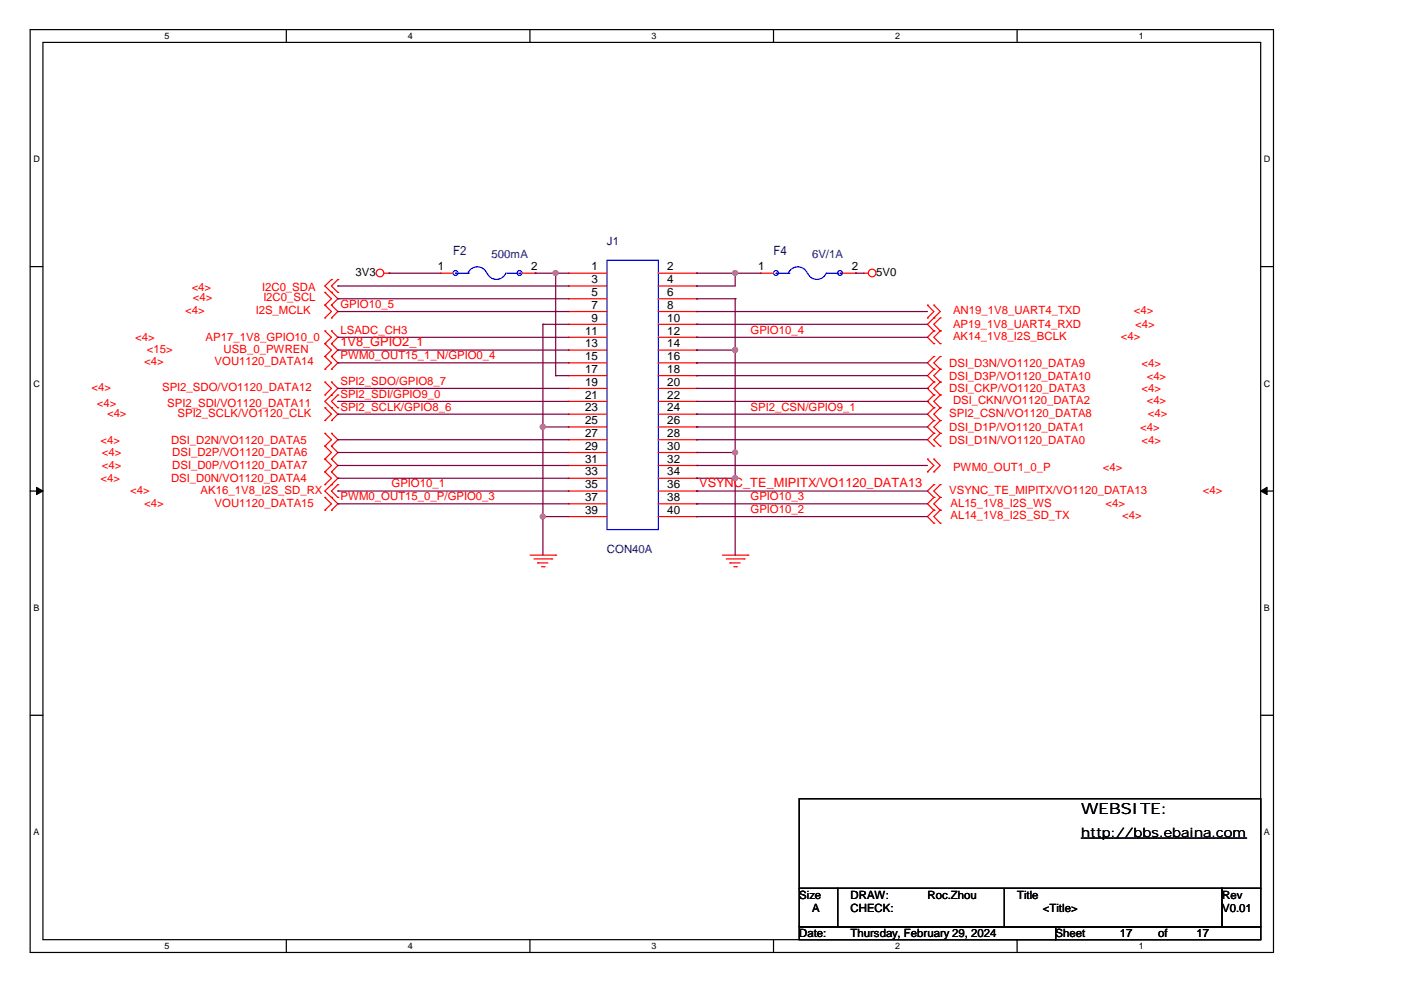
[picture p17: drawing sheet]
<svg xmlns="http://www.w3.org/2000/svg" width="297mm" height="210mm" viewBox="0 0 297 210" stroke-linecap="round" stroke-linejoin="round" font-family="sans-serif">
<defs><g id="words">
<text font-size="3.3" x="229.2" y="172.6">WEBSITE:</text>
<g font-size="2.7" fill="#000080">
<text x="96.1" y="54.1">F2</text>
<text x="164" y="54.1">F4</text>
</g>
<g font-size="2.7" fill="#f00">
<text x="72.2" y="73.5">1V8_GPIO2_1</text>
<text x="148.3" y="103.3">VSYNC_TE_MIPITX/VO1120_DATA13</text>
</g>
<text font-size="2.7" x="229.2" y="177.5">http://bbs.ebaina.com</text>
<g font-size="2.5">
<text x="92.8" y="57.3">1</text>
<text x="112.6" y="57.3">2</text>
<text x="125.4" y="57.3">1</text>
<text x="141.5" y="57.3">2</text>
<text x="160.7" y="57.3">1</text>
<text x="180.6" y="57.3">2</text>
<text x="125.4" y="60">3</text>
<text x="125.4" y="62.8">5</text>
<text x="125.4" y="65.5">7</text>
<text x="141.5" y="60">4</text>
<text x="141.5" y="62.8">6</text>
<text x="141.5" y="65.5">8</text>
<text x="124.1" y="70.9">11</text>
<text x="125.4" y="68.2">9</text>
<text x="141.5" y="68.2">10</text>
<text x="141.5" y="70.9">12</text>
<text x="124.1" y="73.6">13</text>
<text x="124.1" y="76.3">15</text>
<text x="141.5" y="73.6">14</text>
<text x="141.5" y="76.3">16</text>
<text x="124.1" y="79.1">17</text>
<text x="124.1" y="81.8">19</text>
<text x="141.5" y="79.1">18</text>
<text x="141.5" y="81.8">20</text>
<text x="124.1" y="84.5">21</text>
<text x="124.1" y="87.2">23</text>
<text x="124.1" y="89.9">25</text>
<text x="141.5" y="84.5">22</text>
<text x="141.5" y="87.2">24</text>
<text x="141.5" y="89.9">26</text>
<text x="124.1" y="92.6">27</text>
<text x="124.1" y="95.3">29</text>
<text x="141.5" y="92.6">28</text>
<text x="141.5" y="95.3">30</text>
<text x="124.1" y="98.1">31</text>
<text x="124.1" y="100.8">33</text>
<text x="141.5" y="98.1">32</text>
<text x="141.5" y="100.8">34</text>
<text x="124.1" y="103.5">35</text>
<text x="124.1" y="106.2">37</text>
<text x="141.5" y="103.5">36</text>
<text x="141.5" y="106.2">38</text>
<text x="124.1" y="108.9">39</text>
<text x="141.5" y="108.9">40</text>
</g>
<g font-size="2.4" fill="#000080">
<text x="128.7" y="52">J1</text>
<text x="104.2" y="54.7">500mA</text>
<text x="172.2" y="54.7">6V/1A</text>
<text x="128.7" y="117.2">CON40A</text>
</g>
<g font-size="2.4">
<text x="75.4" y="58.5">3V3</text>
<text x="185.8" y="58.5">5V0</text>
<text x="169.5" y="190.6">Size</text>
<text x="180.3" y="190.6">DRAW:</text>
<text x="196.6" y="190.6">Roc.Zhou</text>
<text x="215.6" y="190.6">Title</text>
<text x="259.1" y="190.6">Rev</text>
<text x="172.2" y="193.3">A</text>
<text x="180.3" y="193.3">CHECK:</text>
<text x="221.1" y="193.3">&lt;Title&gt;</text>
<text x="259.1" y="193.3">V0.01</text>
<text x="169.5" y="198.7">Date:</text>
<text x="180.3" y="198.7">Thursday, February 29, 2024</text>
<text x="223.8" y="198.7">Sheet</text>
<text x="237.4" y="198.7">17</text>
<text x="245.5" y="198.7">of</text>
<text x="253.7" y="198.7">17</text>
</g>
<g font-size="2.4" fill="#f00">
<text x="40.6" y="61.7">&lt;4&gt;</text>
<text x="40.9" y="63.9">&lt;4&gt;</text>
<text x="55.6" y="61.7">I2C0_SDA</text>
<text x="55.8" y="63.9">I2C0_SCL</text>
<text x="72.2" y="65.3">GPIO10_5</text>
<text x="39.3" y="66.6">&lt;4&gt;</text>
<text x="54.2" y="66.6">I2S_MCLK</text>
<text x="72.2" y="70.8">LSADC_CH3</text>
<text x="159.1" y="70.8">GPIO10_4</text>
<text x="202.1" y="66.6">AN19_1V8_UART4_TXD</text>
<text x="202.1" y="69.6">AP19_1V8_UART4_RXD</text>
<text x="240.4" y="66.6">&lt;4&gt;</text>
<text x="240.7" y="69.6">&lt;4&gt;</text>
<text x="28.7" y="72.4">&lt;4&gt;</text>
<text x="30.6" y="77.5">&lt;4&gt;</text>
<text x="31.1" y="74.8">&lt;15&gt;</text>
<text x="43.6" y="72.4">AP17_1V8_GPIO10_0</text>
<text x="45.5" y="77.5">VOU1120_DATA14</text>
<text x="47.4" y="74.8">USB_0_PWREN</text>
<text x="72.2" y="76.2">PWM0_OUT15_1_N/GPIO0_4</text>
<text x="201.3" y="77.8">DSI_D3N/VO1120_DATA9</text>
<text x="202.1" y="72.1">AK14_1V8_I2S_BCLK</text>
<text x="237.7" y="72.1">&lt;4&gt;</text>
<text x="242" y="77.8">&lt;4&gt;</text>
<text x="19.4" y="82.9">&lt;4&gt;</text>
<text x="34.4" y="82.9">SPI2_SDO/VO1120_DATA12</text>
<text x="72.2" y="81.6">SPI2_SDO/GPIO8_7</text>
<text x="201.3" y="80.5">DSI_D3P/VO1120_DATA10</text>
<text x="201.3" y="83.2">DSI_CKP/VO1120_DATA3</text>
<text x="242" y="83.2">&lt;4&gt;</text>
<text x="243.1" y="80.5">&lt;4&gt;</text>
<text x="20.5" y="86.2">&lt;4&gt;</text>
<text x="22.7" y="88.4">&lt;4&gt;</text>
<text x="35.5" y="86.2">SPI2_SDI/VO1120_DATA11</text>
<text x="37.6" y="88.4">SPI2_SCLK/VO1120_CLK</text>
<text x="72.2" y="84.3">SPI2_SDI/GPIO9_0</text>
<text x="72.2" y="87.1">SPI2_SCLK/GPIO8_6</text>
<text x="159.1" y="87.1">SPI2_CSN/GPIO9_1</text>
<text x="201.3" y="88.4">SPI2_CSN/VO1120_DATA8</text>
<text x="202.1" y="85.7">DSI_CKN/VO1120_DATA2</text>
<text x="243.1" y="85.7">&lt;4&gt;</text>
<text x="243.4" y="88.4">&lt;4&gt;</text>
<text x="21.3" y="94.1">&lt;4&gt;</text>
<text x="36.3" y="94.1">DSI_D2N/VO1120_DATA5</text>
<text x="201.3" y="91.4">DSI_D1P/VO1120_DATA1</text>
<text x="201.3" y="94.1">DSI_D1N/VO1120_DATA0</text>
<text x="241.8" y="91.4">&lt;4&gt;</text>
<text x="242" y="94.1">&lt;4&gt;</text>
<text x="21.6" y="96.8">&lt;4&gt;</text>
<text x="21.6" y="99.5">&lt;4&gt;</text>
<text x="36.5" y="96.8">DSI_D2P/VO1120_DATA6</text>
<text x="36.5" y="99.5">DSI_D0P/VO1120_DATA7</text>
<text x="202.1" y="99.8">PWM0_OUT1_0_P</text>
<text x="233.8" y="99.8">&lt;4&gt;</text>
<text x="21.3" y="102.2">&lt;4&gt;</text>
<text x="27.6" y="104.7">&lt;4&gt;</text>
<text x="30.6" y="107.4">&lt;4&gt;</text>
<text x="36.3" y="102.2">DSI_D0N/VO1120_DATA4</text>
<text x="42.5" y="104.7">AK16_1V8_I2S_SD_RX</text>
<text x="45.5" y="107.4">VOU1120_DATA15</text>
<text x="72.2" y="106.1">PWM0_OUT15_0_P/GPIO0_3</text>
<text x="83" y="103.3">GPIO10_1</text>
<text x="159.1" y="106.1">GPIO10_3</text>
<text x="201.3" y="104.7">VSYNC_TE_MIPITX/VO1120_DATA13</text>
<text x="201.5" y="107.4">AL15_1V8_I2S_WS</text>
<text x="234.4" y="107.4">&lt;4&gt;</text>
<text x="255.1" y="104.7">&lt;4&gt;</text>
<text x="159.1" y="108.8">GPIO10_2</text>
<text x="201.5" y="110.1">AL14_1V8_I2S_SD_TX</text>
<text x="238" y="110.1">&lt;4&gt;</text>
</g>
<g font-size="1.9">
<text x="34.9" y="8.3">5</text>
<text x="86.5" y="8.3">4</text>
<text x="138.1" y="8.3">3</text>
<text x="189.8" y="8.3">2</text>
<text x="241.4" y="8.3">1</text>
<text x="7.1" y="34.4">D</text>
<text x="268" y="34.4">D</text>
<text x="7.1" y="82">C</text>
<text x="268" y="82">C</text>
<text x="7.1" y="129.6">B</text>
<text x="268" y="129.6">B</text>
<text x="7.1" y="177.1">A</text>
<text x="268" y="177.1">A</text>
<text x="34.9" y="201.2">5</text>
<text x="86.5" y="201.2">4</text>
<text x="138.1" y="201.2">3</text>
<text x="189.8" y="201.2">2</text>
<text x="241.4" y="201.2">1</text>
</g>
</g></defs>
<path d="M6.4 6.3h263.6v195.6h-263.6zM9.1 9h258.2v190.2h-258.2z" fill="none" stroke="#000" stroke-width=".25"/>
<g fill="#fff">
<path d="M34.9 6.6h1v2.1h-1z"/>
<path d="M34.9 199.5h1v2.1h-1z"/>
</g>
<path d="M60.7 6.3v2.7M60.7 199.2v2.7" fill="none" stroke="#000" stroke-width=".25"/>
<g fill="#fff">
<path d="M86.5 6.6h1v2.1h-1z"/>
<path d="M86.5 199.5h1v2.1h-1z"/>
</g>
<path d="M112.4 6.3v2.7M112.4 199.2v2.7" fill="none" stroke="#000" stroke-width=".25"/>
<g fill="#fff">
<path d="M138.1 6.6h1.1v2.1h-1.1z"/>
<path d="M138.1 199.5h1.1v2.1h-1.1z"/>
</g>
<path d="M164 6.3v2.7M164 199.2v2.7" fill="none" stroke="#000" stroke-width=".25"/>
<g fill="#fff">
<path d="M189.8 6.6h1v2.1h-1z"/>
<path d="M189.8 199.5h1v2.1h-1z"/>
</g>
<path d="M215.6 6.3v2.7M215.6 199.2v2.7" fill="none" stroke="#000" stroke-width=".25"/>
<g fill="#fff">
<path d="M241.4 6.6h1.1v2.1h-1.1z"/>
<path d="M241.4 199.5h1.1v2.1h-1.1z"/>
<path d="M7.1 32.7h1.3v2.2h-1.3z"/>
<path d="M268 32.7h1.3v2.2h-1.3z"/>
<path d="M7.1 80.3h1.3v2.1h-1.3z"/>
<path d="M268 80.3h1.3v2.1h-1.3z"/>
</g>
<path d="M6.4 56.5h2.7M267.3 56.5h2.7" fill="none" stroke="#000" stroke-width=".25"/>
<g fill="#fff">
<path d="M7.1 127.9h1.2v2.1h-1.2z"/>
<path d="M268 127.9h1.2v2.1h-1.2z"/>
</g>
<path d="M6.4 104.1h2.7M267.3 104.1h2.7" fill="none" stroke="#000" stroke-width=".25"/>
<path d="M7.7 103.3l1.4 .8-1.4 .8zM267.3 104.1l1.3-.8v1.6z" fill="#000" stroke="#000" stroke-width=".21"/>
<g fill="#fff">
<path d="M7.1 175.4h1.2v2.1h-1.2z"/>
<path d="M268 175.4h1.2v2.1h-1.2z"/>
</g>
<path d="M6.4 151.7h2.7M267.3 151.7h2.7M169.5 169.3h97.8v19.1h-97.8zM169.5 188.4h8.1v8.1h-8.1zM169.5 196.5h54.3v2.7h-54.3zM177.6 188.4h81.5v8.1h-81.5zM212.9 196.5h.1M212.9 188.4v8.1M223.8 196.5h43.5v2.7h-43.5zM259.1 188.4h8.2v8.1h-8.2z" fill="none" stroke="#000" stroke-width=".25"/>
<g fill="none" stroke="#f00" stroke-width=".25">
<path d="M70.3 59.3h.1M70.3 59.3l-1.4 1.3 1.4 1.4M71.6 59.3h.1M71.6 59.3l-1.3 1.3 1.3 1.4M81.4 57.9h1.1M82.5 57.9h.1M93.3 57.9h.1M93.3 57.9h2.8M110.7 57.9h2.8M113.5 57.9h.1M120.5 57.9h.1M120.5 57.9h8.2"/>
<path d="M139.6 57.9h8.1M147.7 57.9h.1M161.3 57.9h.1M161.3 57.9h2.7M178.7 57.9h2.7M181.4 57.9h.1M183 57.9h.1M183 57.9h1.1M68.9 72.9h.1M68.9 70.2h.1M68.9 64.7h.1M68.9 67.4h.1"/>
<path d="M68.9 62h.1M68.9 75.6h.1M68.9 78.3h.1M68.9 70.2l1.4 1.3-1.4 1.4M68.9 64.7l1.4 1.4-1.4 1.3M68.9 62l1.4 1.3-1.4 1.4M68.9 75.6l1.4 1.3-1.4 1.4M68.9 72.9l1.4 1.3-1.4 1.4M70.3 70.2h.1M70.3 72.9h.1M70.3 67.4h.1M70.3 64.7h.1"/>
<path d="M70.3 62h.1M70.3 78.3h.1M70.3 75.6h.1M70.3 70.2l1.3 1.3-1.3 1.4M70.3 64.7l1.3 1.4-1.3 1.3M70.3 62l1.3 1.3-1.3 1.4M70.3 75.6l1.3 1.3-1.3 1.4M70.3 72.9l1.3 1.3-1.3 1.4M71.6 62h.1M120.5 60.6h.1M120.5 63.3h.1M120.5 66.1h.1"/>
<path d="M120.5 68.8h.1M120.5 71.5h.1M120.5 74.2h.1M120.5 76.9h.1M120.5 79.6h.1M120.5 60.6h8.2M120.5 63.3h8.2M120.5 66.1h8.2M120.5 68.8h8.2M120.5 71.5h8.2M120.5 74.2h8.2M120.5 76.9h8.2"/>
<path d="M120.5 79.6h8.2M139.6 60.6h8.1M139.6 63.3h8.1M139.6 66.1h8.1M139.6 68.8h8.1M139.6 71.5h8.1M139.6 74.2h8.1M139.6 76.9h8.1M139.6 79.6h8.1M147.7 60.6h.1M147.7 63.3h.1M147.7 66.1h.1"/>
<path d="M147.7 68.8h.1M147.7 71.5h.1M147.7 74.2h.1M147.7 76.9h.1M147.7 79.6h.1M196.6 67.4h.1M196.6 64.7h.1M196.6 64.7l1.4 1.4-1.4 1.3M198 67.4h.1M198 64.7h.1M198 75.6h.1M198 78.3h.1"/>
<path d="M198 70.2h.1M198 72.9h.1M198 64.7l1.3 1.4-2.7 2.7 1.4 1.4M198 75.6l-1.4 1.3 1.4 1.4M198 78.3l-1.4 1.3 1.4 1.4M198 70.2l-1.4 1.3 1.4 1.4M199.3 78.3h.1M199.3 75.6h.1M199.3 70.2h.1M199.3 67.4h.1M199.3 72.9h.1M199.3 75.6l-1.3 1.3 1.3 1.4"/>
<path d="M199.3 78.3l-1.3 1.3 1.3 1.4M199.3 67.4l-1.3 1.4 1.3 1.4M199.3 70.2l-1.3 1.3 1.3 1.4M68.9 86.5h.1M68.9 89.2h.1M68.9 81h.1M68.9 83.7h.1M68.9 94.6h.1M68.9 91.9h.1M68.9 97.3h.1M68.9 86.5l1.4 1.3-1.4 1.4M68.9 81l1.4 1.4-1.4 1.3"/>
<path d="M68.9 91.9l1.4 1.3-1.4 1.4M68.9 94.6l1.4 1.3-1.4 1.4M68.9 97.3l1.4 1.4-1.4 1.3M70.3 89.2h.1M70.3 86.5h.1M70.3 83.7h.1M70.3 81h.1M70.3 91.9h.1M70.3 94.6h.1M70.3 97.3h.1M70.3 86.5l1.3 1.3-1.3 1.4M70.3 83.7l-1.4 1.4 1.4 1.4"/>
<path d="M70.3 81l1.3 1.4-1.3 1.3M70.3 91.9l1.3 1.3-1.3 1.4M70.3 94.6l1.3 1.3-1.3 1.4M70.3 97.3l1.3 1.4-1.3 1.3M71.6 83.7h.1M71.6 86.5h.1M71.6 83.7l-1.3 1.4 1.3 1.4M120.5 82.4h.1M120.5 85.1h.1M120.5 87.8h.1M120.5 90.5h.1M120.5 93.2h.1"/>
<path d="M120.5 95.9h.1M120.5 98.7h.1M120.5 82.4h8.2M120.5 85.1h8.2M120.5 87.8h8.2M120.5 90.5h8.2M120.5 93.2h8.2M120.5 95.9h8.2M120.5 98.7h8.2M139.6 82.4h8.1M139.6 85.1h8.1M139.6 87.8h8.1"/>
<path d="M139.6 90.5h8.1M139.6 93.2h8.1M139.6 95.9h8.1M139.6 98.7h8.1M147.7 82.4h.1M147.7 85.1h.1M147.7 87.8h.1M147.7 90.5h.1M147.7 93.2h.1M147.7 95.9h.1M147.7 98.7h.1M196.6 97.3h.1"/>
<path d="M196.6 97.3l1.4 1.4-1.4 1.3M198 97.3h.1M198 81h.1M198 83.7h.1M198 86.5h.1M198 89.2h.1M198 91.9h.1M198 94.6h.1M198 97.3l1.3 1.4-1.3 1.3M198 81l-1.4 1.4 1.4 1.3M198 83.7l-1.4 1.4 1.4 1.4M198 89.2l-1.4 1.3 1.4 1.4"/>
<path d="M198 91.9l-1.4 1.3 1.4 1.4M198 86.5l-1.4 1.3 1.4 1.4M199.3 81h.1M199.3 83.7h.1M199.3 86.5h.1M199.3 91.9h.1M199.3 89.2h.1M199.3 94.6h.1M199.3 81l-1.3 1.4 1.3 1.3M199.3 83.7l-1.3 1.4 1.3 1.4M199.3 89.2l-1.3 1.3 1.3 1.4M199.3 91.9l-1.3 1.3 1.3 1.4"/>
<path d="M199.3 86.5l-1.3 1.3 1.3 1.4M68.9 100h.1M68.9 102.8h.1M68.9 105.5h.1M68.9 108.2h.1M68.9 100l1.4 1.4-1.4 1.4M68.9 105.5l1.4 1.3-1.4 1.4M70.3 105.5h.1M70.3 102.8h.1M70.3 100h.1M70.3 108.2h.1M70.3 102.8l-1.4 1.3 1.4 1.4"/>
<path d="M70.3 100l1.3 1.4-1.3 1.4M70.3 105.5l1.3 1.3-1.3 1.4M71.6 105.5h.1M71.6 102.8h.1M71.6 102.8l-1.3 1.3 1.3 1.4M112.4 117.7h5.4M113.2 118.5h3.8M114 119.4h.1M114 119.4h2.2M117 118.5h.1M117.8 117.7h.1M120.5 101.4h.1"/>
<path d="M120.5 104.1h.1M120.5 106.8h.1M120.5 109.5h.1M120.5 101.4h8.2M120.5 104.1h8.2M120.5 106.8h8.2M120.5 109.5h8.2M139.6 101.4h8.1M139.6 104.1h8.1M139.6 106.8h8.1M139.6 109.5h8.1M147.7 101.4h.1"/>
<path d="M147.7 104.1h.1M147.7 106.8h.1M147.7 109.5h.1M153.2 117.7h5.4M154 118.5h3.8M154.8 119.4h.1M154.8 119.4h2.1M157.8 118.5h.1M158.6 117.7h.1M196.6 100h.1M198 100h.1M198 108.2h.1"/>
<path d="M198 105.5h.1M198 110.9h.1M198 102.8h.1M198 105.5l-1.4 1.3 1.4 1.4M198 108.2l-1.4 1.3 1.4 1.4M198 102.8l-1.4 1.3 1.4 1.4M199.3 105.5h.1M199.3 108.2h.1M199.3 110.9h.1M199.3 102.8h.1M199.3 105.5l-1.3 1.3 1.3 1.4M199.3 108.2l-1.3 1.3 1.3 1.4"/>
<path d="M199.3 102.8l-1.3 1.3 1.3 1.4M114.8 120.2h.6M115.4 120.2h.1M155.6 120.2h.5M156.1 120.2h.1"/>
<circle cx="80.6" cy="57.9" r=".81"/>
<circle cx="184.9" cy="57.9" r=".81"/>
</g>
<path d="M229.2 177.7h35.1" fill="none" stroke="#000" stroke-width=".21"/>
<g fill="none" stroke="#00f" stroke-width=".25">
<path d="M96.6 57.9h.1M97.2 57.9h2.1M99.2 57.8a2.17 2.17 0 0 1 2-1.2 2.17 2.17 0 0 1 2 1.3M99.3 57.9h.1M107.3 57.8a2.14 2.14 0 0 1-2 1.4 2.14 2.14 0 0 1-2-1.3M107.5 57.9h2.1M109.6 57.9h.1M110.2 57.9h.1M128.7 55.2h10.9v57.1h-10.9zM164.5 57.9h.1M165.1 57.9h2.2M167.2 57.8a2.17 2.17 0 0 1 2-1.2 2.17 2.17 0 0 1 2 1.3"/>
<path d="M167.3 57.9h.1M175.2 57.8a2.14 2.14 0 0 1-1.9 1.4 2.14 2.14 0 0 1-2.1-1.3M175.4 57.9h2.2M177.6 57.9h.1M178.1 57.9h.1"/>
<circle cx="96.6" cy="57.9" r=".52"/>
<circle cx="110.2" cy="57.9" r=".52"/>
<circle cx="164.5" cy="57.9" r=".52"/>
<circle cx="178.1" cy="57.9" r=".52"/>
</g>
<g fill="none" stroke="#800040" stroke-width=".25">
<path d="M82.5 57.9h.1M82.5 57.9h10.8M113.5 57.9h.1M113.5 57.9h7M117.8 57.9h.1M117.8 57.9v21.7M147.7 57.9h.1M147.7 57.9h13.6M155.9 57.9h.1M155.9 57.9v2.7h-8.2M181.4 57.9h.1M181.4 57.9h1.6"/>
<path d="M71.6 60.6h.1M71.6 63.3h.1M71.6 71.5h.1M71.6 74.2h.1M71.6 76.9h.1M71.6 66.1h.1M71.6 60.6h48.9M71.6 63.3h48.9M71.6 71.5h48.9M71.6 74.2h48.9M71.6 76.9h48.9M71.6 66.1h48.9"/>
<path d="M115.1 68.8h.1M115.1 68.8h5.4M115.1 68.8v48.9M117.8 79.6h.1M117.8 79.6h2.7M147.7 60.6h.1M147.7 63.3h.1M147.7 66.1h.1M147.7 68.8h.1M147.7 71.5h.1M147.7 74.2h.1M147.7 76.9h.1"/>
<path d="M147.7 79.6h.1M147.7 63.3h8.2M147.7 68.8h48.9M147.7 71.5h48.9M147.7 74.2h8.2M147.7 76.9h48.9M147.7 66.1h48.9M147.7 79.6h48.9M155.9 63.3h.1M155.9 63.3v54.4M71.6 82.4h.1M71.6 85.1h.1"/>
<path d="M71.6 87.8h.1M71.6 93.2h.1M71.6 95.9h.1M71.6 98.7h.1M71.6 82.4h48.9M71.6 85.1h48.9M71.6 87.8h48.9M71.6 93.2h48.9M71.6 95.9h48.9M71.6 98.7h48.9M115.1 90.5h.1M115.1 90.5h5.4"/>
<path d="M147.7 87.8h.1M147.7 90.5h.1M147.7 93.2h.1M147.7 95.9h.1M147.7 98.7h.1M147.7 82.4h48.9M147.7 85.1h48.9M147.7 87.8h48.9M147.7 90.5h48.9M147.7 93.2h48.9M147.7 95.9h8.2M147.7 98.7h48.9"/>
<path d="M155.9 95.9h.1M196.6 85.1h.1M196.6 82.4h.1M71.6 104.1h.1M71.6 101.4h.1M71.6 106.8h.1M71.6 104.1h48.9M71.6 101.4h48.9M71.6 106.8h48.9M115.1 109.5h.1M115.1 109.5h5.4M147.7 101.4h.1"/>
<path d="M147.7 106.8h.1M147.7 109.5h.1M147.7 104.1h.1M147.7 104.1h48.9M147.7 101.4h8.2M147.7 106.8h48.9M147.7 109.5h48.9M155.9 101.4h.1"/>
</g>
<g fill="#f0f" stroke="#f0f" stroke-width=".25">
<circle cx="117.8" cy="57.9" r=".52"/>
<circle cx="155.9" cy="57.9" r=".52"/>
<circle cx="115.1" cy="109.5" r=".52"/>
<circle cx="115.1" cy="90.5" r=".54"/>
<circle cx="155.8" cy="74.2" r=".54"/>
<circle cx="155.9" cy="95.9" r=".52"/>
<circle cx="155.8" cy="101.4" r=".54"/>
</g>
<use href="#words"/>
</svg>
